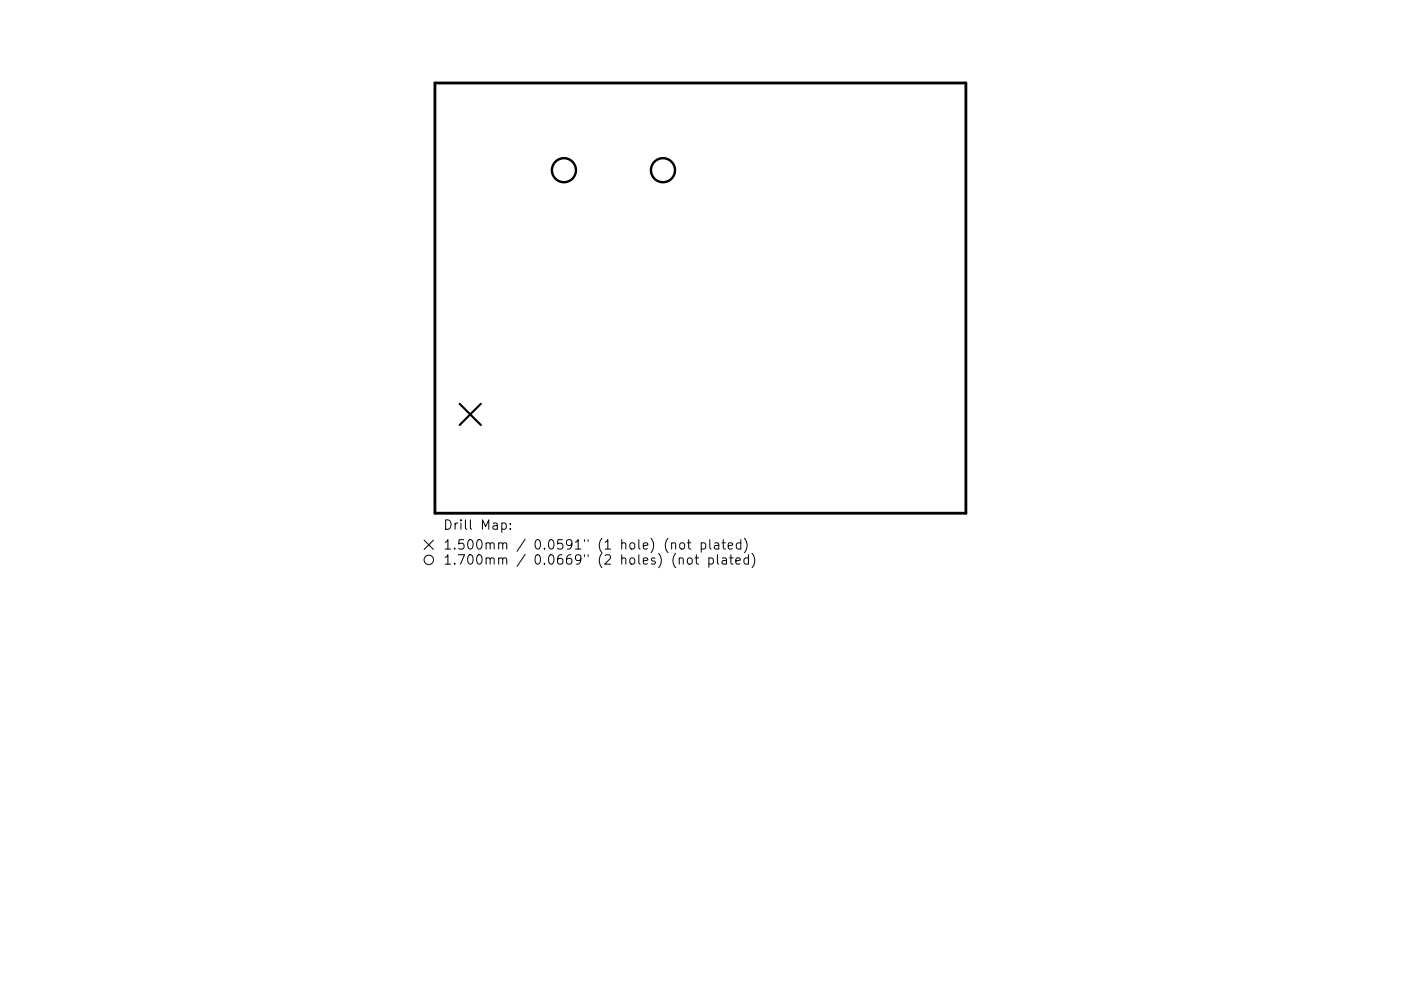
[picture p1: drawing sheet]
<svg xmlns="http://www.w3.org/2000/svg" width="297mm" height="210mm" viewBox="0 0 297 210" stroke-linecap="round" stroke-linejoin="round" font-family="sans-serif">
<defs><g id="words">
<g font-size="2.8">
<text x="93.9" y="112.4">Drill Map:</text>
<text x="93.9" y="116.6">1.500mm / 0.0591&quot; (1 hole) (not plated)</text>
<text x="93.9" y="119.8">1.700mm / 0.0669&quot; (2 holes) (not plated)</text>
</g>
</g></defs>
<path d="M92.2 17.6h112.6v91.3h-112.6z" fill="none" stroke="#000" stroke-width=".6"/>
<path d="M97.5 85.7l4.5 4.5M102 85.7l-4.5 4.5" fill="none" stroke="#000" stroke-width=".45"/>
<g fill="none" stroke="#000" stroke-width=".51">
<circle cx="119.6" cy="36.1" r="2.55"/>
<circle cx="140.6" cy="36.1" r="2.55"/>
</g>
<g fill="none" stroke="#000" stroke-width=".21">
<path d="M89.9 114.6l2 2M91.9 114.6l-2 2M106.4 111.1l.6-.1 .3 .3v.6l-.1 .3h-.8M108.2 112.1v.2M108.2 111.1v.1M142.4 115.4l.3-.2 .5 .1 .1 1.2M144 118.6a.5 .5 0 0 1 .9 0v1.1M144.2 115.4l.3-.2 .5 .1 .2 .2v.6a.54 .54 0 0 1-.6 .4 .54 .54 0 0 1-.5-.4zM145.7 115.2h.8M145.8 118.6a.54 .54 0 0 1 .6-.2 .54 .54 0 0 1 .4 .3l-.1 .8a.54 .54 0 0 1-.6 .2 .54 .54 0 0 1-.4-.4zM146 114.5v1.7l.1 .2 .4 .1M147.3 118.4h.8"/>
<path d="M147.6 117.7v1.7l.1 .2 .4 .1M148.7 115.3l.6-.1 .3 .3v.6l-.2 .3h-.7M148.7 115.2v2M150.3 118.5l.6-.1 .4 .3v.6l-.2 .3h-.8M150.3 118.4v2M150.5 114.5v1.7l.3 .3M151.5 115.3h.8l.1 1.2M152.1 117.7v1.7l.3 .3M152.4 115.6l-.7 .1a.39 .39 0 0 0-.3 .4 .39 .39 0 0 0 .3 .4l.7-.1M153.1 115.2h.7M153.2 118.5h.7l.1 1.2M153.3 114.5v1.7l.1 .2 .4 .1"/>
<path d="M154 118.8l-.7 .1a.39 .39 0 0 0-.3 .4 .39 .39 0 0 0 .3 .4l.7-.1M154.4 115.8l.9-.2v-.3l-.6-.1-.3 .2 .1 1h.8M154.7 118.4h.7M155 117.7v1.7l.1 .2 .3 .1M156 119l1-.2-.1-.3-.6-.1-.3 .2 .1 1h.8M157.1 115.3l-.6-.1-.4 .3v.6l.2 .3h.8M157.1 114.5v2M157.8 114.2a2.29 2.29 0 0 1 0 3.1M158.7 118.5l-.6-.1-.4 .3v.6l.2 .3h.8M158.7 117.7v2M159.4 117.4a2.29 2.29 0 0 1 0 3.1"/>
<circle cx="90.9" cy="118.8" r="1"/>
</g>
<use href="#words"/>
</svg>
